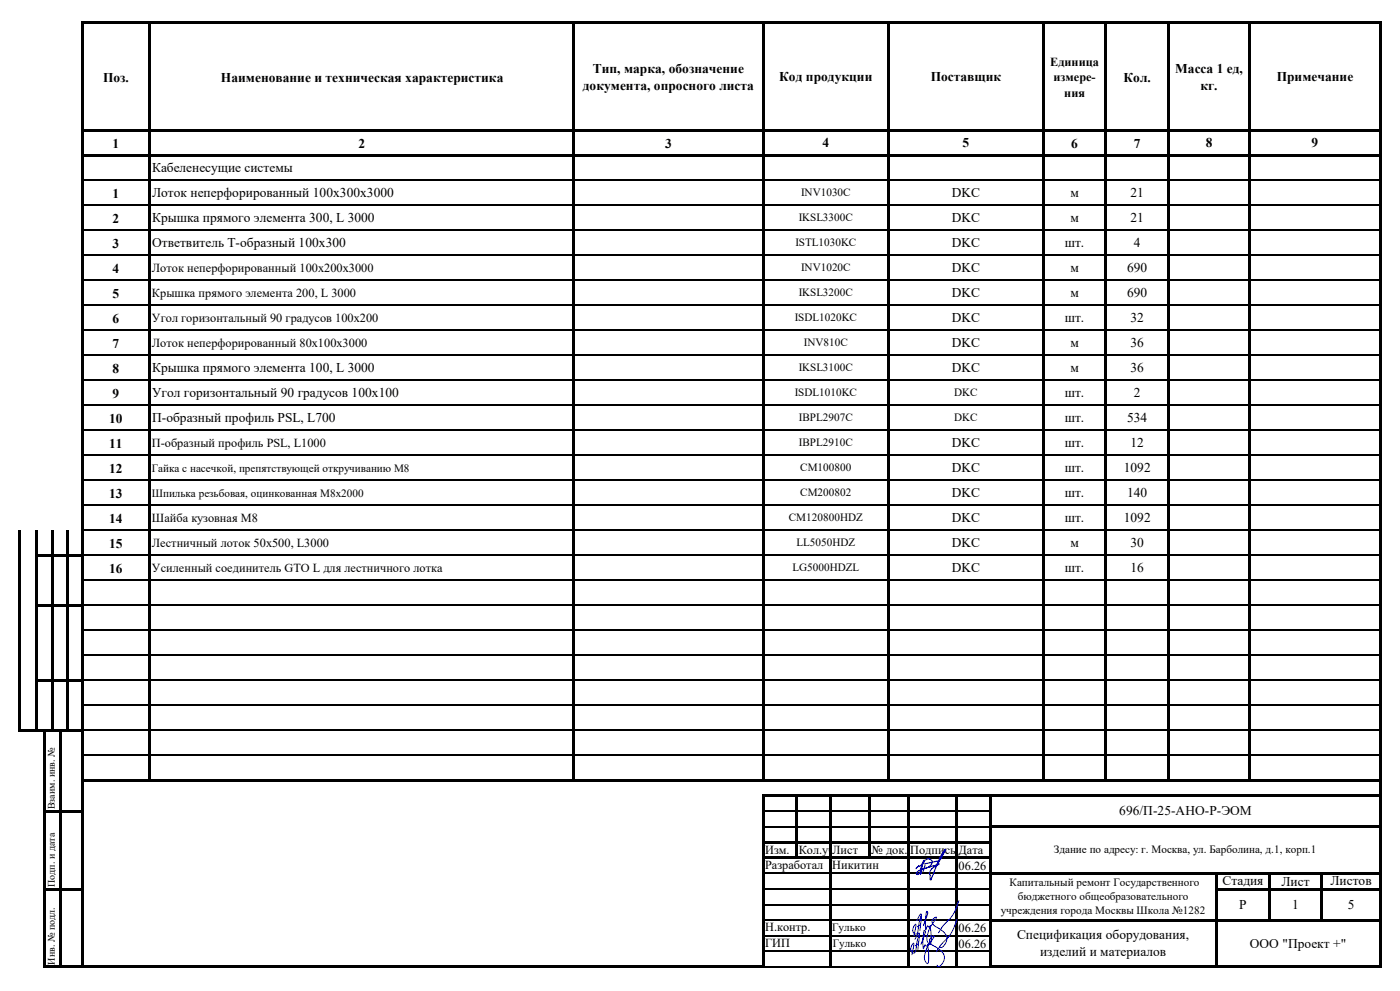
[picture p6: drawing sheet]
<svg xmlns="http://www.w3.org/2000/svg" width="420mm" height="297mm" viewBox="0 0 420 297" stroke-linecap="round" stroke-linejoin="round" font-family="sans-serif">
<defs><g id="words">
<g font-size="4">
<text x="177.8" y="21.9">Тип, марка, обозначение</text>
<text x="352.6" y="21.7">Масса 1 ед,</text>
<text x="30.9" y="24.5">Поз.</text>
<text x="66.3" y="24.5">Наименование и техническая характеристика</text>
<text x="174.8" y="27">документа, опросного листа</text>
<text x="233.8" y="24.3">Код продукции</text>
<text x="279.2" y="24.3">Поставщик</text>
<text x="337.1" y="24.5">Кол.</text>
<text x="360.1" y="26.8">кг.</text>
<text x="383" y="24.3">Примечание</text>
<text x="33.8" y="44.4">1</text>
<text x="107.5" y="44.4">2</text>
<text x="199.5" y="44.4">3</text>
<text x="246.8" y="44.2">4</text>
<text x="288.8" y="44.2">5</text>
<text x="321.4" y="44.4">6</text>
<text x="340.1" y="44.4">7</text>
<text x="361.7" y="44.2">8</text>
<text x="393.4" y="44.2">9</text>
<text x="45.6" y="51.7">Кабеленесущие системы</text>
<text x="33.8" y="59.2">1</text>
<text x="45.6" y="59.2">Лоток неперфорированный 100x300х3000</text>
<text x="285.5" y="59">DKC</text>
<text x="321.1" y="59.2">м</text>
<text x="339.1" y="59.2">21</text>
<text x="33.8" y="66.7">2</text>
<text x="45.6" y="66.7">Крышка прямого элемента 300, L 3000</text>
<text x="285.5" y="66.5">DKC</text>
<text x="321.1" y="66.7">м</text>
<text x="339.1" y="66.7">21</text>
<text x="33.8" y="74.2">3</text>
<text x="45.6" y="74.2">Ответвитель Т-образный 100х300</text>
<text x="285.5" y="74">DKC</text>
<text x="319.4" y="74.2">шт.</text>
<text x="340.1" y="74.2">4</text>
<text x="33.8" y="81.7">4</text>
<text x="285.5" y="81.5">DKC</text>
<text x="321.1" y="81.7">м</text>
<text x="338.1" y="81.7">690</text>
<text x="33.8" y="89.2">5</text>
<text x="285.5" y="89">DKC</text>
<text x="321.1" y="89.1">м</text>
<text x="338.1" y="89.1">690</text>
<text x="33.8" y="96.7">6</text>
<text x="285.5" y="96.5">DKC</text>
<text x="319.4" y="96.6">шт.</text>
<text x="339.1" y="96.6">32</text>
<text x="33.8" y="104.2">7</text>
<text x="285.5" y="104">DKC</text>
<text x="321.1" y="104.1">м</text>
<text x="339.1" y="104.1">36</text>
<text x="33.8" y="111.7">8</text>
<text x="45.6" y="111.6">Крышка прямого элемента 100, L 3000</text>
<text x="285.5" y="111.5">DKC</text>
<text x="321.1" y="111.6">м</text>
<text x="339.1" y="111.6">36</text>
<text x="33.8" y="119.2">9</text>
<text x="45.6" y="119.1">Угол горизонтальный 90 градусов 100х100</text>
<text x="319.4" y="119.1">шт.</text>
<text x="340.1" y="119.1">2</text>
<text x="32.8" y="126.7">10</text>
<text x="45.6" y="126.6">П-образный профиль PSL, L700</text>
<text x="319.4" y="126.6">шт.</text>
<text x="338.1" y="126.6">534</text>
<text x="32.8" y="134.1">11</text>
<text x="285.5" y="133.9">DKC</text>
<text x="319.4" y="134.1">шт.</text>
<text x="339.1" y="134.1">12</text>
<text x="32.8" y="141.6">12</text>
<text x="285.5" y="141.4">DKC</text>
<text x="319.4" y="141.6">шт.</text>
<text x="337.1" y="141.6">1092</text>
<text x="32.8" y="149.1">13</text>
<text x="285.5" y="148.9">DKC</text>
<text x="319.4" y="149.1">шт.</text>
<text x="338.1" y="149.1">140</text>
<text x="32.8" y="156.6">14</text>
<text x="285.5" y="156.4">DKC</text>
<text x="319.4" y="156.6">шт.</text>
<text x="337.1" y="156.6">1092</text>
<text x="32.8" y="164.1">15</text>
<text x="285.5" y="163.9">DKC</text>
<text x="321.1" y="164.1">м</text>
<text x="339.1" y="164.1">30</text>
<text x="32.8" y="171.6">16</text>
<text x="285.5" y="171.4">DKC</text>
<text x="319.4" y="171.6">шт.</text>
<text x="339.1" y="171.6">16</text>
<text x="335.8" y="244.4">696/П-25-АНО-Р-ЭОМ</text>
<text x="366.8" y="265.3">Стадия</text>
<text x="384.5" y="265.5">Лист</text>
<text x="399.2" y="265.3">Листов</text>
<text x="371.8" y="272.3">Р</text>
<text x="387.6" y="272.3">1</text>
<text x="404.3" y="272.3">5</text>
<text x="305.1" y="281.5">Спецификация оборудования,</text>
<text x="312" y="286.5">изделий и материалов</text>
<text x="374.9" y="284">ООО &quot;Проект +&quot;</text>
</g>
<g font-size="3.7">
<text x="315" y="19.7">Единица</text>
<text x="316.1" y="24.3">измере-</text>
<text x="319.3" y="29">ния</text>
<text x="45.6" y="81.5">Лоток неперфорированный 100x200х3000</text>
<text x="45.6" y="89">Крышка прямого элемента 200, L 3000</text>
<text x="45.6" y="96.5">Угол горизонтальный 90 градусов 100х200</text>
<text x="45.6" y="104">Лоток неперфорированный 80x100х3000</text>
<text x="45.6" y="133.9">П-образный профиль PSL, L1000</text>
<text x="45.6" y="156.4">Шайба кузовная М8</text>
<text x="45.6" y="163.9">Лестничный лоток 50х500, L3000</text>
<text x="45.6" y="171.4">Усиленный соединитель GTO L для лестничного лотка</text>
<text x="229.5" y="256.1">Изм.</text>
<text x="239.6" y="256.1">Кол.уч</text>
<text x="249.7" y="255.9">Лист</text>
<text x="261.4" y="255.9">№ док.</text>
<text x="273" y="256.1">Подпись</text>
<text x="287.6" y="256.1">Дата</text>
<text x="229.5" y="260.6">Разработал</text>
<text x="249.7" y="260.6">Никитин</text>
<text x="287.6" y="260.7">06.26</text>
<text x="229.5" y="279.2">Н.контр.</text>
<text x="287.6" y="279.3">06.26</text>
<text x="229.5" y="283.8">ГИП</text>
<text x="287.6" y="284">06.26</text>
</g>
<g font-size="3.3">
<text x="240.3" y="58.7">INV1030C</text>
<text x="239.6" y="66.2">IKSL3300C</text>
<text x="238.6" y="73.7">ISTL1030KC</text>
<text x="240.3" y="81.2">INV1020C</text>
<text x="239.6" y="88.7">IKSL3200C</text>
<text x="238.4" y="96.2">ISDL1020KC</text>
<text x="241.2" y="103.7">INV810C</text>
<text x="239.6" y="111.2">IKSL3100C</text>
<text x="238.4" y="118.7">ISDL1010KC</text>
<text x="286.3" y="118.7">DKC</text>
<text x="239.7" y="126.2">IBPL2907C</text>
<text x="286.3" y="126.2">DKC</text>
<text x="239.7" y="133.7">IBPL2910C</text>
<text x="45.5" y="141.3">Гайка с насечкой, препятствующей откручиванию М8</text>
<text x="240.1" y="141.2">CM100800</text>
<text x="45.5" y="148.8">Шпилька резьбовая, оцинкованная М8х2000</text>
<text x="240.1" y="148.7">CM200802</text>
<text x="236.6" y="156.2">CM120800HDZ</text>
<text x="239" y="163.6">LL5050HDZ</text>
<text x="237.7" y="171.1">LG5000HDZL</text>
<text x="316.1" y="255.8">Здание по адресу: г. Москва, ул. Барболина, д.1, корп.1</text>
<text x="302.9" y="265.5">Капитальный ремонт Государственного</text>
<text x="305.3" y="269.7">бюджетного общеобразовательного</text>
<text x="300.3" y="274">учреждения города Москвы Школа №1282</text>
<text x="249.6" y="279.1">Гулько</text>
<text x="249.8" y="283.9">Гулько</text>
</g>
<g font-size="3">
<text x="16.5" y="242.6" transform="rotate(-90 16.5 242.6)">Взаим. инв. №</text>
<text x="16.5" y="265.8" transform="rotate(-90 16.5 265.8)">Подп. и дата</text>
<text x="16.5" y="289.1" transform="rotate(-90 16.5 289.1)">Инв. № подл.</text>
</g>
</g></defs>
<g fill="none" stroke="#000" stroke-width=".34">
<path d="M24.9 54h19.8M45.3 54h126.5M172.4 54h56.2M229.2 54h37.1M266.9 54h45.7M313.3 54h18.1M332.1 54h18.1M350.9 54h23.7M375.2 54h38.5M24.9 61.5h19.8M24.9 69h19.8M24.9 76.5h19.8"/>
<path d="M45.3 61.5h126.5M45.3 69h126.5M45.3 76.5h126.5M172.4 61.5h56.2M172.4 69h56.2M172.4 76.5h56.2M229.2 61.5h37.1M229.2 69h37.1M229.2 76.5h37.1M266.9 61.5h45.7M266.9 69h45.7M266.9 76.5h45.7"/>
<path d="M313.3 61.5h18.1M313.3 69h18.1M313.3 76.5h18.1M332.1 61.5h18.1M332.1 69h18.1M332.1 76.5h18.1M350.9 61.5h23.7M350.9 69h23.7M350.9 76.5h23.7M375.2 61.5h38.5M375.2 69h38.5M375.2 76.5h38.5"/>
<path d="M24.9 84h19.8M24.9 91.5h19.8M24.9 99h19.8M45.3 84h126.5M45.3 91.5h126.5M45.3 99h126.5M172.4 84h56.2M172.4 91.5h56.2M172.4 99h56.2M229.2 84h37.1M229.2 91.5h37.1M229.2 99h37.1"/>
<path d="M266.9 84h45.7M266.9 91.5h45.7M266.9 99h45.7M313.3 84h18.1M313.3 91.5h18.1M313.3 99h18.1M332.1 84h18.1M332.1 91.5h18.1M332.1 99h18.1M350.9 84h23.7M350.9 91.5h23.7M350.9 99h23.7"/>
<path d="M375.2 84h38.5M375.2 91.5h38.5M375.2 99h38.5M24.9 106.5h19.8M24.9 114h19.8M45.3 106.5h126.5M45.3 114h126.5M172.4 106.5h56.2M172.4 114h56.2M229.2 106.5h37.1M229.2 114h37.1M266.9 106.5h45.7"/>
<path d="M266.9 114h45.7M313.3 106.5h18.1M313.3 114h18.1M332.1 106.5h18.1M332.1 114h18.1M350.9 106.5h23.7M350.9 114h23.7M375.2 106.5h38.5M375.2 114h38.5M24.9 121.4h19.8M24.9 128.9h19.8M24.9 136.4h19.8"/>
<path d="M45.3 121.4h126.5M45.3 128.9h126.5M45.3 136.4h126.5M172.4 121.4h56.2M172.4 128.9h56.2M172.4 136.4h56.2M229.2 121.4h37.1M229.2 128.9h37.1M229.2 136.4h37.1M266.9 121.4h45.7M266.9 128.9h45.7M266.9 136.4h45.7"/>
<path d="M313.3 121.4h18.1M313.3 128.9h18.1M313.3 136.4h18.1M332.1 121.4h18.1M332.1 128.9h18.1M332.1 136.4h18.1M350.9 121.4h23.7M350.9 128.9h23.7M350.9 136.4h23.7M375.2 121.4h38.5M375.2 128.9h38.5M375.2 136.4h38.5"/>
<path d="M24.9 143.9h19.8M24.9 151.4h19.8M24.9 158.9h19.8M45.3 143.9h126.5M45.3 151.4h126.5M45.3 158.9h126.5M172.4 143.9h56.2M172.4 151.4h56.2M172.4 158.9h56.2M229.2 143.9h37.1M229.2 151.4h37.1M229.2 158.9h37.1"/>
<path d="M266.9 143.9h45.7M266.9 151.4h45.7M266.9 158.9h45.7M313.3 143.9h18.1M313.3 151.4h18.1M313.3 158.9h18.1M332.1 143.9h18.1M332.1 151.4h18.1M332.1 158.9h18.1M350.9 143.9h23.7M350.9 151.4h23.7M350.9 158.9h23.7"/>
<path d="M375.2 143.9h38.5M375.2 151.4h38.5M375.2 158.9h38.5M24.9 166.4h19.8M24.9 173.9h19.8M45.3 166.4h126.5M45.3 173.9h126.5M172.4 166.4h56.2M172.4 173.9h56.2M229.2 166.4h37.1M229.2 173.9h37.1M266.9 166.4h45.7"/>
<path d="M266.9 173.9h45.7M313.3 166.4h18.1M313.3 173.9h18.1M332.1 166.4h18.1M332.1 173.9h18.1M350.9 166.4h23.7M350.9 173.9h23.7M375.2 166.4h38.5M375.2 173.9h38.5M24.9 181.4h19.8M24.9 188.9h19.8M24.9 196.4h19.8"/>
<path d="M45.3 181.4h126.5M45.3 188.9h126.5M45.3 196.4h126.5M172.4 181.4h56.2M172.4 188.9h56.2M172.4 196.4h56.2M229.2 181.4h37.1M229.2 188.9h37.1M229.2 196.4h37.1M266.9 181.4h45.7M266.9 188.9h45.7M266.9 196.4h45.7"/>
<path d="M313.3 181.4h18.1M313.3 188.9h18.1M313.3 196.4h18.1M332.1 181.4h18.1M332.1 188.9h18.1M332.1 196.4h18.1M350.9 181.4h23.7M350.9 188.9h23.7M350.9 196.4h23.7M375.2 181.4h38.5M375.2 188.9h38.5M375.2 196.4h38.5"/>
<path d="M24.9 203.9h19.8M24.9 211.4h19.8M24.9 218.9h19.8M45.3 203.9h126.5M45.3 211.4h126.5M45.3 218.9h126.5M172.4 203.9h56.2M172.4 211.4h56.2M172.4 218.9h56.2M229.2 203.9h37.1M229.2 211.4h37.1M229.2 218.9h37.1"/>
<path d="M266.9 203.9h45.7M266.9 211.4h45.7M266.9 218.9h45.7M313.3 203.9h18.1M313.3 211.4h18.1M313.3 218.9h18.1M332.1 203.9h18.1M332.1 211.4h18.1M332.1 218.9h18.1M350.9 203.9h23.7M350.9 211.4h23.7M350.9 218.9h23.7"/>
<path d="M375.2 203.9h38.5M375.2 211.4h38.5M375.2 218.9h38.5M24.9 226.3h19.8M45.3 226.3h126.5M172.4 226.3h56.2M229.2 226.3h37.1M266.9 226.3h45.7M313.3 226.3h18.1M332.1 226.3h18.1M350.9 226.3h23.7M375.2 226.3h38.5"/>
<path d="M229.2 243.2h9.5M229.2 247.8h9.5M239.3 243.2h9.5M239.3 247.8h9.5M249.4 243.2h11M249.4 247.8h11M261.1 243.2h11M261.1 247.8h11M272.8 243.2h13.8M272.8 247.8h13.8M287.3 243.2h9.4M287.3 247.8h9.4"/>
<path d="M229.2 261.8h19.5M229.2 266.4h19.5M229.2 271.1h19.5M229.2 275.7h19.5M249.4 261.8h22.7M249.4 266.4h22.7M249.4 271.1h22.7M249.4 275.7h22.7M272.8 261.8h13.8M272.8 266.4h13.8M272.8 271.1h13.8M272.8 275.7h13.8"/>
<path d="M287.3 261.8h9.4M287.3 266.4h9.4M287.3 271.1h9.4M287.3 275.7h9.4M229.2 280.4h19.5M229.2 285.1h19.5M229.2 289.7h19.5M249.4 280.4h22.7M249.4 285.1h22.7M249.4 289.7h22.7M272.8 280.4h13.8M272.8 285.1h13.8"/>
<path d="M272.8 289.7h13.8M287.3 280.4h9.4M287.3 285.1h9.4M287.3 289.7h9.4"/>
</g>
<g fill="#000">
<path d="M24.9 6.5h389.5v.6h-389.5z" fill-rule="evenodd"/>
<path d="M24.9 38.9h389.5v.7h-389.5z" fill-rule="evenodd"/>
<path d="M24.9 46.2h389.5v.7h-389.5z" fill-rule="evenodd"/>
<path d="M11.2 166.1h13.7v.6h-13.7z" fill-rule="evenodd"/>
<path d="M11.2 181.1h13.7v.6h-13.7z" fill-rule="evenodd"/>
<path d="M6.2 218.6h18.7v.6h-18.7z" fill-rule="evenodd"/>
<path d="M10.6 158.9h.6v60.3h-.6z" fill-rule="evenodd"/>
<path d="M11.2 203.6h13.7v.6h-13.7z" fill-rule="evenodd"/>
<path d="M15.3 158.9h.7v60.3h-.7z" fill-rule="evenodd"/>
<path d="M20.1 158.9h.6v60.3h-.6z" fill-rule="evenodd"/>
<path d="M24.9 233.5h389.5v.7h-389.5z" fill-rule="evenodd"/>
<path d="M44.7 7.1h.6v227.1h-.6z" fill-rule="evenodd"/>
<path d="M171.8 7.1h.6v227.1h-.6z" fill-rule="evenodd"/>
<path d="M228.6 7.1h.6v227.1h-.6z" fill-rule="evenodd"/>
<path d="M229.2 238.2h185.2v.6h-185.2z" fill-rule="evenodd"/>
<path d="M266.3 7.1h.6v227.1h-.6z" fill-rule="evenodd"/>
<path d="M312.6 7.1h.7v227.1h-.7z" fill-rule="evenodd"/>
<path d="M331.4 7.1h.7v227.1h-.7z" fill-rule="evenodd"/>
<path d="M350.2 7.1h.7v227.1h-.7z" fill-rule="evenodd"/>
<path d="M374.6 7.1h.6v227.1h-.6z" fill-rule="evenodd"/>
<path d="M13.6 242.9h11.3v.6h-11.3z" fill-rule="evenodd"/>
<path d="M229.2 252.2h68.1v.6h-68.1z" fill-rule="evenodd"/>
<path d="M229.2 256.8h68.1v.7h-68.1z" fill-rule="evenodd"/>
<path d="M238.7 238.8h.6v18.7h-.6z" fill-rule="evenodd"/>
<path d="M260.4 238.8h.7v18.7h-.7z" fill-rule="evenodd"/>
<path d="M297.3 247.5h117.1v.6h-117.1z" fill-rule="evenodd"/>
<path d="M13.6 266.1h11.3v.7h-11.3z" fill-rule="evenodd"/>
<path d="M297.3 261.5h117.1v.6h-117.1z" fill-rule="evenodd"/>
<path d="M297.3 275.5h117.1v.6h-117.1z" fill-rule="evenodd"/>
<path d="M365.1 266.1h49.3v.7h-49.3z" fill-rule="evenodd"/>
<path d="M380.4 262.1h.6v14h-.6z" fill-rule="evenodd"/>
<path d="M396 262.1h.7v14h-.7z" fill-rule="evenodd"/>
<path d="M13 219.2h.6v70.9h-.6z" fill-rule="evenodd"/>
<path d="M13.6 289.4h215.6v.7h-215.6z" fill-rule="evenodd"/>
<path d="M17.7 219.2h.6v70.9h-.6z" fill-rule="evenodd"/>
<path d="M24.3 6.5h.6v283.6h-.6z" fill-rule="evenodd"/>
<path d="M228.6 238.2h.6v51.9h-.6z" fill-rule="evenodd"/>
<path d="M248.7 238.8h.7v51.1h-.7z" fill-rule="evenodd"/>
<path d="M272.1 238.8h.7v51.1h-.7z" fill-rule="evenodd"/>
<path d="M286.6 238.8h.7v51.1h-.7z" fill-rule="evenodd"/>
<path d="M296.7 238.8h.6v51.3h-.6z" fill-rule="evenodd"/>
<path d="M297.3 289.4h117.1v.7h-117.1z" fill-rule="evenodd"/>
<path d="M364.5 262.1h.6v28h-.6z" fill-rule="evenodd"/>
<path d="M413.7 7.1h.7v283h-.7z" fill-rule="evenodd"/>
</g>
<path d="M5.5 158.9h.7v60.3h-.7z" fill="#000"/>
<path d="M275.1 275.8l.3-.6a1.33 1.33 0 0 1 .9-1.3l.1 1.1-.4 3.9M276.2 277.1l-1 .7M276.4 274.5l-.9 3.3a2.14 2.14 0 0 1-.8 2.2 1.63 1.63 0 0 1-.2-2.9l.2-.1 .1 .4-.6 3.1M277 277.4l1.3-3.6-.2-.7a12.4 12.4 0 0 0-.4 5.6l.2-.3a.65 .65 0 0 1 .4-.9l.3 .4 .6-.5-.1 .1a13.5 13.5 0 0 1 0 5.6 2.08 2.08 0 0 1-.9-2.8 16.9 16.9 0 0 1 2.8-5.4 1.36 1.36 0 0 0-1.4 1.1 1.36 1.36 0 0 0 .8 1.5 5.6 5.6 0 0 1 3.7 3.7 2.78 2.78 0 0 1-1.9 2.8l-.4-.4M287.1 275.6a13.2 13.2 0 0 1-4.6 7.2l-1.5 2.4M287.7 269.9a13.2 13.2 0 0 1-4.5 7.3l-1.6 2.4M274.5 281.5l.3-.7a1.33 1.33 0 0 1 .9-1.2l.1 1.1-.4 3.9M275.6 282.7l-1 .8M275.8 280.1l-.9 3.3a2.14 2.14 0 0 1-.8 2.3 1.63 1.63 0 0 1-.2-2.9l.2-.1 .1 .4-.7 3.1M276.3 283l1.3-3.5-.3-.7a12.4 12.4 0 0 0-.3 5.6l.1-.3a.65 .65 0 0 1 .5-.9l.3 .4 .5-.5v.1a13.5 13.5 0 0 1-.1 5.6 2.08 2.08 0 0 1-.8-2.9 16.9 16.9 0 0 1 2.7-5.3 1.36 1.36 0 0 0-1.3 1.1 1.36 1.36 0 0 0 .7 1.5 5.6 5.6 0 0 1 3.7 3.7 2.78 2.78 0 0 1-1.9 2.7l-.3-.3" fill="none" stroke="#00f" stroke-width=".3"/>
<path d="M277.5 259.2l-.6 2.1M277.9 259.9v.3M281.4 258l-4 .9M281.8 258.9l-1.3 .8a3.2 3.2 0 0 0-1.7 1.9l.4 2.1 2.7-6.6 1.8-2.6-.5 1a8.4 8.4 0 0 1-2.7 3.9l-.2 .1a1.26 1.26 0 0 0-1.4 .4l-.3-.1M274.8 260.4l.8-.9 .2 .2 .5-.4 1-1.4a6.5 6.5 0 0 0-1.3 3.5 .55 .55 0 0 1-.4 .7 .55 .55 0 0 1-.7-.4 4.6 4.6 0 0 1 3.2-1.6 1.91 1.91 0 0 0 1.5-2.1 1.55 1.55 0 0 0-1.7-.5 1.55 1.55 0 0 0-1 1.4l-.8 3.1 .4-1.4" fill="none" stroke="#00f" stroke-width=".36"/>
<use href="#words"/>
</svg>
